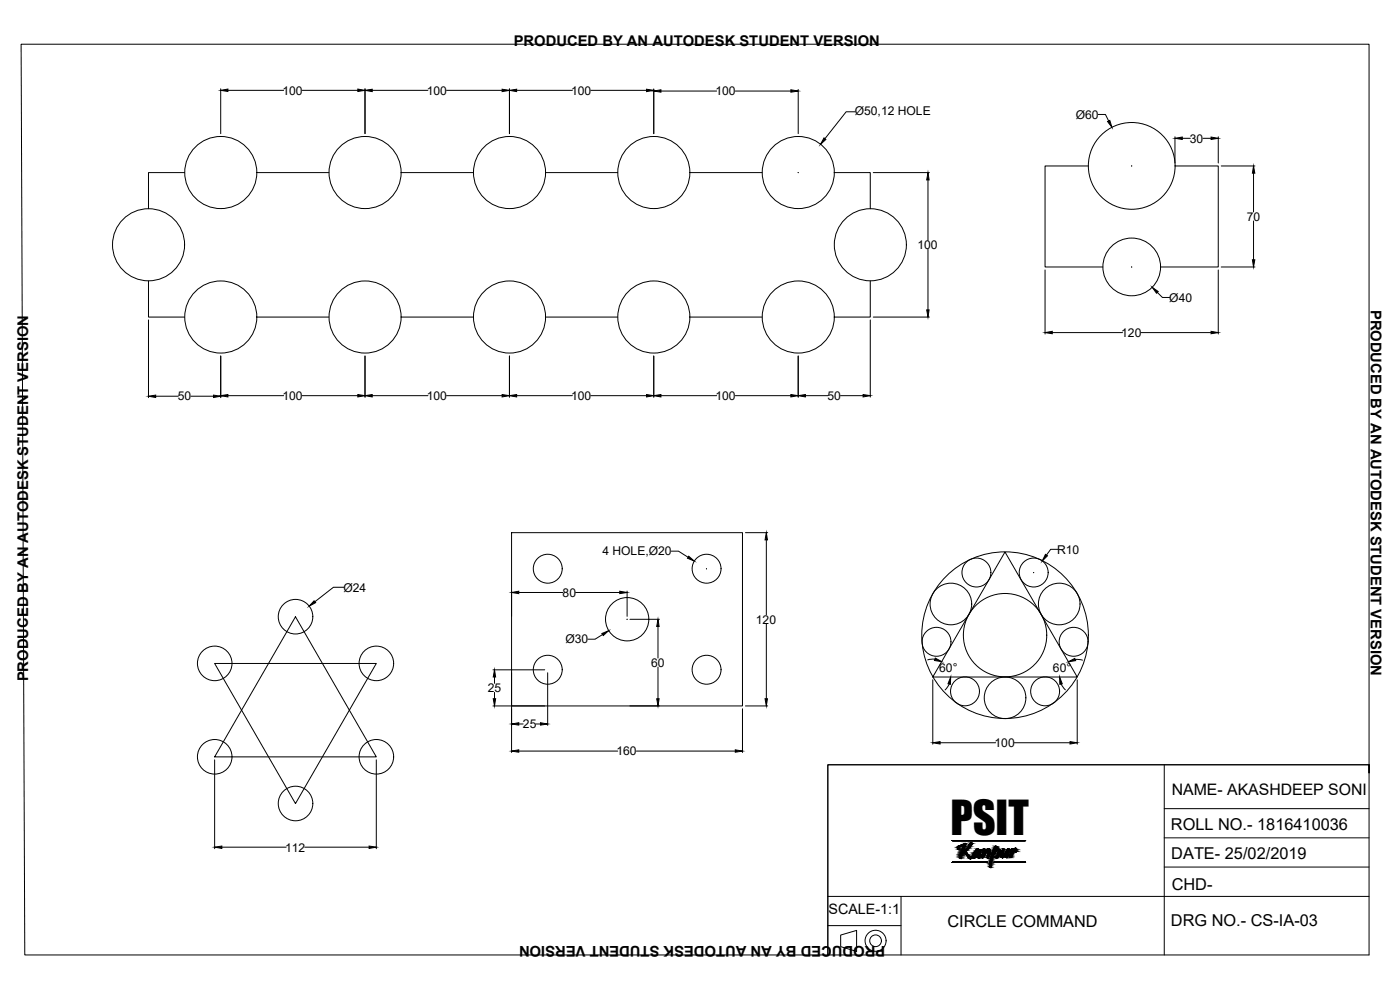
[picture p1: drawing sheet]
<svg xmlns="http://www.w3.org/2000/svg" width="420mm" height="297mm" viewBox="0 0 420 297" stroke-linecap="round" stroke-linejoin="round" font-family="sans-serif">
<defs><g id="words">
<text font-size="13.3" x="285.2" y="250.5">PSIT</text>
<g font-size="4.9">
<text x="351.4" y="248.9">ROLL NO.- 1816410036</text>
<text x="351.5" y="257.7">DATE- 25/02/2019</text>
<text x="351.6" y="267">CHD-</text>
<text x="284.3" y="278.3">CIRCLE COMMAND</text>
<text x="351.4" y="277.8">DRG NO.- CS-IA-03</text>
</g>
<text font-size="4.7" x="351.6" y="238.6">NAME- AKASHDEEP SONI</text>
<g font-size="4.4">
<text x="154.2" y="13.7">PRODUCED BY AN AUTODESK STUDENT VERSION</text>
<text x="411.4" y="92.9" transform="rotate(90 411.4 92.9)">PRODUCED BY AN AUTODESK STUDENT VERSION</text>
<text x="8.4" y="204.4" transform="rotate(-90 8.4 204.4)">PRODUCED BY AN AUTODESK STUDENT VERSION</text>
<text x="265.7" y="283.7" transform="rotate(-180 265.7 283.7)">PRODUCED BY AN AUTODESK STUDENT VERSION</text>
</g>
<text font-size="4.3" x="248.7" y="274.2">SCALE-1:1</text>
<g font-size="3.6">
<text x="84.7" y="28.4">100</text>
<text x="128.1" y="28.4">100</text>
<text x="171.4" y="28.4">100</text>
<text x="214.7" y="28.6">100</text>
<text x="256.5" y="34.6">Ø50,12 HOLE</text>
<text x="322.9" y="35.6">Ø60</text>
<text x="357.1" y="42.8">30</text>
<text x="374.2" y="66.2">70</text>
<text x="275.4" y="74.7">100</text>
<text x="350.9" y="90.5">Ø40</text>
<text x="336.5" y="101.1">120</text>
<text x="84.7" y="120">100</text>
<text x="128.1" y="120">100</text>
<text x="171.4" y="120">100</text>
<text x="214.7" y="120">100</text>
<text x="248.4" y="120">50</text>
<text x="53.4" y="120.2">50</text>
<text x="180.8" y="166.4">4 HOLE,Ø20</text>
<text x="317.3" y="166.1">R10</text>
<text x="103.1" y="177.5">Ø24</text>
<text x="168.9" y="179">80</text>
<text x="226.9" y="187.1">120</text>
<text x="169.7" y="193.1">Ø30</text>
<text x="195.4" y="200.1">60</text>
<text x="281.9" y="201.7">60°</text>
<text x="316" y="201.8">60°</text>
<text x="146.4" y="207.7">25</text>
<text x="157" y="218.5">25</text>
<text x="185" y="226.6">160</text>
<text x="298.5" y="224.1">100</text>
<text x="85.5" y="255.5">112</text>
</g>
</g></defs>
<!-- layer: 0 -->
<g fill="none" stroke="#000" stroke-width=".3">
<path d="M6.3 13.3h404.6v218.6v-2.4h-162.5v57h-241zM66.2 26.6v13.5M68.4 27.1h16.7M90.7 27.1h16.7M109.5 26.6v13.5M111.7 27.1h16.7M134 27.1h16.7M152.9 26.7v13.4M155.1 27.1h16.7M177.3 27.1h16.7M196.2 26.7v13.4M198.4 27.3h16.7"/>
<path d="M220.7 27.3h16.6M239.6 26.9v13.2M256.6 33.5h-2.7l-6.3 8.1M329.6 34.3h2.2l.9 2M55.4 51.8h-10.8v10.8M77.1 51.8h21.6M120.4 51.8h21.7M163.7 51.8h21.7M207 51.8h21.7M239.5 51.8h.1M250.3 51.8h10.9v10.8M262.1 51.8h16.8"/>
<path d="M278.5 54v18.1M326.6 49.8h-13v30.3h17.4M339.6 49.8h.1M352.6 49.8h13v30.3h-17.3M352.6 41v7.9M354.8 41.5h2.4M361 41.5h2.5M365.6 41v7.9M366.5 49.8h10.1M376.2 52v11.6M278.5 74.8v18.2M376.2 66.3v11.6"/>
<path d="M44.6 84.3v10.8h10.8M44.6 96v23.3M77.1 95.1h21.6M120.4 95.1h21.7M163.7 95.1h21.7M207 95.1h21.7M261.2 84.3v10.8h-10.9M261.2 96v23.1M262.1 95.1h16.8M313.6 81v19.2M315.8 99.8h21.1M339.6 80.1h.1"/>
<path d="M342.4 99.8h21.1M347.3 87.7l1.6 1.6h2.1M365.6 81v19.2M366.5 80.1h10.1M46.7 118.9h6.8M57.3 118.9h6.8M66.2 106.8v12.5M68.4 118.7h16.7M90.7 118.7h16.7M109.5 106.8v12.3M111.7 118.7h16.7M134 118.7h16.7"/>
<path d="M152.9 106.8v12.3M155.1 118.7h16.7M177.3 118.7h16.7M196.2 106.8v12.3M198.4 118.7h16.7M220.7 118.7h16.6M239.6 106.8v12.3M241.7 118.7h6.8M252.3 118.7h6.7M153.5 159.8h69.3v52h-69.3zM223.7 159.8h6.7M103.2 176.2h-3.1l-5.6 4.4"/>
<path d="M153.5 177.3v7.6M155.7 177.8h13.2M172.7 177.8h13.3M188.2 177.3v7.6M201.5 165.4h2.1l2.9 1.8M212 170.6v.1M230 162v22.5M301.6 165.6l21.7 37.5h-43.4zM310.2 171.8h.1M317.5 164.8h-2.2l-1.2 1.8M64.4 199.1h48.5l-24.2 42zM88.6 185.1h.1"/>
<path d="M88.7 185.1l24.2 42h-48.5zM180.8 190.4l-2.2 1.4h-2.2M188.2 185.8h.1M189 185.8h8.9M197.5 188v9.5M230 187.2v22.4M280.6 197.8l-2.2 .2M322.7 197.9l2.2 .2M147.9 211.8h15.6M147.9 201h15.6M148.4 203.1v1.9M148.4 207.7v1.9"/>
<path d="M153.5 201.9v23.9M155.7 217.2h1.3M160.9 217.2h1.3M164.4 201.9v15.7M189 211.8h8.9M197.5 200.2v9.4M222.8 212.7v13.1M223.7 211.8h6.7M279.9 204v19.3M284.9 205.2l-1.3 1.8M318.5 205.2l1.2 1.8M323.3 204v19.3"/>
<path d="M64.4 228v26.6M112.9 228v26.6M155.7 225.4h29.7M191 225.4h29.7M248.4 229.5h162.5v57h-162.5zM282.1 222.9h16.7M304.4 222.9h16.7M349.4 229.5v57M66.6 254.2h19.3M91.5 254.2h19.3M285.8 252.2h22zM285.8 258.7h10.5"/>
<path d="M290.8 253.5a.67 .67 0 0 1 1-.4l-1.3 1.6a.63 .63 0 0 0-.6 .5 .63 .63 0 0 0 .2 .6l.9 1.2 .8 .2a.72 .72 0 0 1-.7 .5 .72 .72 0 0 1-.7-.7l-.9-1.2a.38 .38 0 0 1-.4-.5 .38 .38 0 0 1 .6-.2l.7-.7a.67 .67 0 0 0 .4-.9zM291.5 257.2l.3-.2v.2M293.1 254.8a.36 .36 0 0 1 .5-.1 .36 .36 0 0 1 .2 .4l-.2-.1a3.1 3.1 0 0 0-1.3 2.2l1.1-1 .7-1.3a.69 .69 0 0 1 0 1.1l-.1 .6 .4-.2-.5 1.1a.69 .69 0 0 1-.2-1.1l.2-.6-1.1 1.4a.5 .5 0 0 1-.8 .2 .5 .5 0 0 1 0-.8zM295.2 254.7a.5 .5 0 0 1 .5 .3 .5 .5 0 0 1-.1 .6l-.3 .7 .7-1a.66 .66 0 0 1 .4-.5 .66 .66 0 0 1 .7 .1l-.2 1.6 .3-.4 .1 .1-.8 1.3-.3-.2 .4-1.2a.79 .79 0 0 0-.1-1.1l-1 1.5a.64 .64 0 0 1-.8 .8l.6-2.4-.5 .3zM297.2 258.7h.3M298.3 258.7h9.5M298.6 254l.8 .2a2.16 2.16 0 0 0-1.2 1.9l.5-.8a.71 .71 0 0 1 1-.6 .71 .71 0 0 1 .3 1.1l-.2 .7a.75 .75 0 0 1-.4 .8 .75 .75 0 0 1-.8-.1l-.1-.1a1.59 1.59 0 0 0 1-2.2l-.7 .7-.8 1.5-.6 3.3-.4-.3 .2-1.8 .8-2.8zM300.9 254.8l.2-.1a.51 .51 0 0 1 0 .9l-.3 1.5 1.7-2.4 .4 .1-.7 2 .3-.5v.3a.44 .44 0 0 1-.1 .5 .44 .44 0 0 1-.5 .1l.3-1.5-.8 1.2a.48 .48 0 0 1-.7 .4 .48 .48 0 0 1-.2-.7l.3-1.2-.2 .1zM303.6 254.7l.2-.1 .3 .2-.5 1.6 .6-1.2a.55 .55 0 0 1 .3-.6 .55 .55 0 0 1 .6 .1l-.1 .9-.3-.1v-.7l-1.3 2.5-.3-.2 .5-2-.4 .3zM349.4 251.4h61.5M349.4 242.6h61.5M248.4 269h162.5"/>
<path d="M248.4 277.7h22M270.4 269v17.5M349.4 260.2h61.5M252.3 280.6l4.8-1.4v6.3l-4.8-1.5z"/>
<circle cx="66.3" cy="51.8" r="10.8"/>
<circle cx="109.6" cy="51.8" r="10.8"/>
<circle cx="152.9" cy="51.8" r="10.8"/>
<circle cx="196.2" cy="51.8" r="10.8"/>
<circle cx="239.6" cy="51.8" r="10.8"/>
<circle cx="339.6" cy="49.8" r="13"/>
<circle cx="44.6" cy="73.4" r="10.8"/>
<circle cx="261.2" cy="73.4" r="10.8"/>
<circle cx="66.3" cy="95.1" r="10.8"/>
<circle cx="109.6" cy="95.1" r="10.8"/>
<circle cx="152.9" cy="95.1" r="10.8"/>
<circle cx="196.2" cy="95.1" r="10.8"/>
<circle cx="239.6" cy="95.1" r="10.8"/>
<circle cx="339.6" cy="80.1" r="8.7"/>
<circle cx="164.4" cy="170.6" r="4.3"/>
<circle cx="212.1" cy="170.6" r="4.3"/>
<circle cx="293" cy="171.8" r="4.3"/>
<circle cx="310.2" cy="171.8" r="4.3"/>
<circle cx="64.4" cy="199" r="5.2"/>
<circle cx="88.7" cy="185" r="5.2"/>
<circle cx="113" cy="199" r="5.2"/>
<circle cx="188.2" cy="185.8" r="6.5"/>
<circle cx="281.1" cy="192.6" r="4.3"/>
<circle cx="285.4" cy="181.2" r="6.2"/>
<circle cx="301.6" cy="190.6" r="25"/>
<circle cx="301.6" cy="190.6" r="12.5"/>
<circle cx="317.9" cy="181.2" r="6.2"/>
<circle cx="322.2" cy="192.6" r="4.3"/>
<circle cx="164.4" cy="200.9" r="4.3"/>
<circle cx="212.1" cy="200.9" r="4.3"/>
<circle cx="289.6" cy="207.4" r="4.3"/>
<circle cx="301.6" cy="209.4" r="6.2"/>
<circle cx="313.7" cy="207.4" r="4.3"/>
<circle cx="64.4" cy="227.1" r="5.2"/>
<circle cx="113" cy="227.1" r="5.2"/>
<circle cx="88.7" cy="241.1" r="5.2"/>
<circle cx="262.8" cy="282.3" r="3.2"/>
<circle cx="262.8" cy="282.3" r="1.76"/>
</g>
<g fill="#000" stroke="#000" stroke-width=".3">
<path d="M66.2 27.1l2.2-.4v.7zM107.4 26.7l2.1 .4-2.1 .3zM109.5 27.1l2.2-.3v.7zM150.7 26.8l2.2 .3-2.2 .4zM152.9 27.1l2.2-.3v.7zM194 26.8l2.2 .3-2.2 .4zM196.2 27.3l2.2-.4v.8zM237.3 26.9l2.3 .4-2.3 .4zM332.4 36.5l.7-.4 .6 2.1zM247.3 41.4l.5 .4-1.6 1.5zM278.5 51.8l.3 2.2h-.7zM352.6 41.5l2.2-.4v.7z"/>
<path d="M363.5 41.1l2.1 .4-2.1 .3zM376.2 49.8l.4 2.2h-.7zM375.9 77.9h.7l-.4 2.2zM278.1 93h.7l-.3 2.1zM313.6 99.8l2.2-.4v.7zM345.8 86.2l1.8 1.3-.5 .5zM363.5 99.4l2.1 .4-2.1 .3zM44.6 118.9l2.1-.4v.8zM64.1 118.5l2.1 .4-2.1 .4zM66.2 118.7l2.2-.3v.7zM107.4 118.4l2.1 .3-2.1 .4zM109.5 118.7l2.2-.3v.7z"/>
<path d="M150.7 118.4l2.2 .3-2.2 .4zM152.9 118.7l2.2-.3v.7zM194 118.4l2.2 .3-2.2 .4zM196.2 118.7l2.2-.3v.7zM237.3 118.4l2.3 .3-2.3 .4zM239.6 118.7l2.1-.3v.7zM259 118.4l2.2 .3-2.2 .4zM153.5 177.8l2.2-.4v.7zM186 177.4l2.2 .4-2.2 .3zM206.7 166.9l1.7 1.4-2.1-.8zM230 159.8l.3 2.2h-.7zM313.8 166.3l.6 .5-1.6 1.5z"/>
<path d="M94.3 180.3l.4 .5-1.9 1.1zM180.6 190.1l2.1-.9-1.7 1.5zM197.5 185.8l.3 2.2h-.7zM280.7 197.5l1.9 1-2.2-.3zM320.6 198.6l2-1.1 .2 .7zM148.4 201l.3 2.1h-.7zM148 209.6h.7l-.3 2.2zM153.5 217.2l2.2-.4v.8zM162.2 216.8l2.2 .4-2.2 .4zM197.1 209.6h.7l-.3 2.2zM229.6 209.6h.7l-.3 2.2zM285.3 203.1l-.1 2.2-.7-.1z"/>
<path d="M318 203.1l.8 2.1-.7 .1zM153.5 225.4l2.2-.4v.7zM220.7 225l2.1 .4-2.1 .3zM279.9 222.9l2.2-.4v.7zM321.1 222.5l2.2 .4-2.2 .3zM64.4 254.2l2.2-.4v.8zM110.8 253.8l2.1 .4-2.1 .4zM289.1 255.7h.3zM289.3 255.2h.2zM290.9 253.4h.8zM292.1 257.5h.3zM292.1 257.5l.2 .1z"/>
<path d="M293.3 254.7h.2zM293.7 257.4l.2 .1zM293.7 257.4h.2zM294.2 256.4h.2zM294.8 257.4h.2zM294.9 255.1h.1zM295 255h.1zM295 254.9h.3zM295.2 254.7h.2zM296.3 257.4h.3zM296.3 257.4l.2 .1zM296.6 254.7h.2z"/>
<path d="M299 257.4h.2zM299.2 254.2h.2zM302 257.3l.2 .1zM302.5 254.7h.2zM303.2 255.4h.1zM303.3 257.3h.2zM304.8 255.6h.2z"/>
<path d="M287.4 254.4h.4zM287.4 254.4h.4zM287.4 254.4h.4zM287.4 254.4h.4z"/>
<path d="M287.4 254.4l.4 .1zM287.4 254.4l.4 .1z"/>
<path d="M287.5 254.5l.3 .1zM287.5 254.5l.3 .1zM287.5 254.6h.3zM287.5 254.6h.3z"/>
<path d="M287.5 254.6l.3 .2zM287.5 254.6l.3 .2z"/>
<path d="M287.6 254.8h.3zM287.6 254.8h.3z"/>
<path d="M287.6 254.8l.3 .1zM287.6 254.8l.3 .1z"/>
<path d="M287.6 254.9h.3zM287.6 254.9h.2z"/>
<path d="M287.4 254.3h.5zM287.4 254.3l.4 .1z"/>
<path d="M287.4 254.2h.6zM287.4 254.2l.5 .1zM287.4 254.3h.5zM287.4 254.3h.5z"/>
<path d="M287.4 254.1h.7zM287.4 254.1h.7z"/>
<path d="M287.4 254.1h.7zM287.4 254.1l.6 .1z"/>
<path d="M288.1 256.8h.5zM288.1 256.8h.5z"/>
<path d="M287.5 254h.8zM287.5 254l.6 .1z"/>
<path d="M288.3 257.6h.2zM288.3 257.6h.2z"/>
<path d="M287.5 254h.9zM287.5 254h.8z"/>
<path d="M287.6 253.9h.8zM287.5 254h.9z"/>
<path d="M288.3 257.6l.1 .1zM288.3 257.6h.2z"/>
<path d="M288.1 257.1l.4 .2zM288.1 257.1l.4 .2z"/>
<path d="M288.1 257.3h.4zM288 257.3h.5z"/>
<path d="M288 257.3l.5 .1zM288 257.3l.5 .1z"/>
<path d="M288.1 257.4h.4zM288.1 257.4h.4z"/>
<path d="M288.1 257.4l.4 .1zM288.1 257.4l.4 .1z"/>
<path d="M288.1 257.5h.4zM288.1 257.5h.4z"/>
<path d="M288.2 257.5l.3 .1zM288.2 257.5l.3 .1z"/>
<path d="M288.1 257l.4 .1zM288.1 257l.4 .1z"/>
<path d="M288.1 257.1h.4zM288.1 257.1h.4z"/>
<path d="M288.2 256.7l.4 .1zM288.2 256.7l.4 .1z"/>
<path d="M288.1 256.8l.4 .2 .1-.2zM288.1 256.8l.4 .2h-.4z"/>
<path d="M287.7 253.9h.9zM287.6 253.9h.8z"/>
<path d="M288.2 256.6h.4zM288.2 256.6h.4z"/>
<path d="M288.2 256.6h.4zM288.2 256.6l.4 .1z"/>
<path d="M288.3 256.4l.4 .1zM288.3 256.4l.4 .1z"/>
<path d="M288.3 256.5h.4zM288.3 256.5l.3 .1z"/>
<path d="M287.8 253.8h.9zM287.7 253.9h.9zM287.7 253.9h.9zM287.7 253.9h.9z"/>
<path d="M288.3 256.3h.4zM288.3 256.3l.4 .1z"/>
<path d="M287.8 253.8h.9zM287.8 253.8h.9z"/>
<path d="M288.4 256.1l.3 .1zM288.4 256.1l.3 .1z"/>
<path d="M288.4 256.2h.3zM288.4 256.2l.3 .1z"/>
<path d="M287.9 253.8h.9zM287.8 253.8h.9z"/>
<path d="M288.4 255.9l.4 .1zM288.4 255.9l.4 .1z"/>
<path d="M288.4 256h.4zM288.4 256l.3 .1z"/>
<path d="M288.4 255.8h.4zM288.4 255.8l.4 .1z"/>
<path d="M287.9 253.8h1zM287.9 253.8h.9z"/>
<path d="M288.5 255.7h.4zM288.5 255.7h.4z"/>
<path d="M288.5 255.7h.4zM288.5 255.7l.3 .1z"/>
<path d="M288.5 255.6h.4zM288.5 255.6l.4 .1z"/>
<path d="M288.6 255.4l.4 .1zM288.6 255.4l.4 .1z"/>
<path d="M288.6 255.5h.4zM288.6 255.5l.3 .1z"/>
<path d="M288.1 253.8h.9zM287.9 253.8h1z"/>
<path d="M288.7 255.3h.3zM288.7 255.3l.3 .1z"/>
<path d="M288.1 253.7h.9zM288.1 253.7l.9 .1z"/>
<path d="M288.7 255.1h.3zM288.7 255.1h.4z"/>
<path d="M288.7 255.1l.3 .1zM288.7 255.1l.3 .1z"/>
<path d="M288.7 255.2h.3zM288.7 255.2l.3 .1z"/>
<path d="M288.7 255.1h.4zM288.7 255.1h.4z"/>
<path d="M288.7 254.9h.4zM288.7 254.9l.4 .2z"/>
<path d="M289.1 255.7h.3zM289.1 255.7h.3z"/>
<path d="M288.8 254.8l.4 .1zM288.8 254.8l.4 .1z"/>
<path d="M288.8 254.9h.4zM288.8 254.9h.3z"/>
<path d="M288.2 253.7h1zM288.1 253.7h.9z"/>
<path d="M289.2 253.7h.5zM289.2 253.7h.5z"/>
<path d="M288.2 253.7h1zM288.2 253.7h1z"/>
<path d="M288.9 254.6h.3zM288.9 254.6h.3z"/>
<path d="M288.9 254.6h.3zM288.9 254.6l.3 .2z"/>
<path d="M289 254.5h.3zM289 254.5l.2 .1z"/>
<path d="M289.3 255.2h.7zM289.3 255.2h.7z"/>
<path d="M289 254.4h.3zM289 254.4l.3 .1z"/>
<path d="M289 254.3h.4zM289 254.3h.4z"/>
<path d="M289 254.3h.4zM289 254.3l.3 .1z"/>
<path d="M289.4 255.7h.6zM289.4 255.7h.6z"/>
<path d="M289.4 255.7h.6zM289.4 255.7h.6z"/>
<path d="M289.1 254.1h.4zM289.1 254.1h.4z"/>
<path d="M289.1 254.1h.4zM289.1 254.1l.3 .2z"/>
<path d="M289.2 253.9l.3 .1zM289.2 253.9l.3 .1z"/>
<path d="M289.1 254h.4zM289.1 254l.4 .1z"/>
<path d="M289.2 253.8h.4zM289.2 253.8l.3 .1z"/>
<path d="M289.2 253.7h.4zM289.2 253.7l.4 .1z"/>
<path d="M289.6 253l.2 .1zM289.6 253l.2 .1z"/>
<path d="M288.4 253.6h1.3zM288.4 253.6h1.3z"/>
<path d="M288.4 253.6l1.3 .1zM288.2 253.7h1.5z"/>
<path d="M289.2 253.7h.5zM289.2 253.7h.4z"/>
<path d="M288.7 253.5h1zM288.4 253.6h1.3z"/>
<path d="M288.8 253.5h1zM288.7 253.5h1z"/>
<path d="M289.1 255.4l.7 .1zM289.1 255.4l.7 .1z"/>
<path d="M289.6 253.1h.2zM289.5 253.1h.3z"/>
<path d="M289.5 253.1l.3 .1zM289.5 253.1l.3 .1z"/>
<path d="M289.1 253.3l.7 .1zM288.9 253.4h.9z"/>
<path d="M288.9 253.4h.9zM288.8 253.5h1z"/>
<path d="M289.1 255.3h.7zM289.1 255.3h.7z"/>
<path d="M289.1 255.3h.7zM289.1 255.3l.7 .1z"/>
<path d="M289.5 253.2h.4zM289.5 253.2h.4z"/>
<path d="M289.3 253.3h.5zM289.2 253.3h.6z"/>
<path d="M289.2 253.3h.6zM289.1 253.3h.7z"/>
<path d="M289.1 255.5h.8zM289.1 255.5h.8z"/>
<path d="M289.5 253.2h.4zM289.3 253.3h.5z"/>
<path d="M289.2 255.3h.7zM289.1 255.3h.8z"/>
<path d="M289.1 255.3h.8zM289.1 255.3h.7z"/>
<path d="M289.1 255.5l.8 .1zM289.1 255.5l.8 .1z"/>
<path d="M289.1 255.6l.9 .1zM289.1 255.6l.9 .1z"/>
<path d="M289.3 255.2h.7zM289.2 255.3h.7z"/>
<path d="M289.1 255.7h.9zM289.1 255.7h.9z"/>
<path d="M289.1 255.7h.9zM289.1 255.7h.9z"/>
<path d="M289.6 255.2h.4zM289.6 255.2h.4z"/>
<path d="M289.4 255.7l.7 .1zM289.4 255.7l.7 .1z"/>
<path d="M289.5 255.8h.6zM289.5 255.8h.6z"/>
<path d="M290.1 254.7h.4zM290.1 254.7h.4z"/>
<path d="M289.7 255.1h.4zM289.6 255.2h.4z"/>
<path d="M289.5 255.8l.6 .1zM289.5 255.8l.6 .1z"/>
<path d="M289.8 255h.3zM289.8 255l.3 .1z"/>
<path d="M289.5 255.9l.7 .1zM289.5 255.9l.7 .1z"/>
<path d="M289.8 255h.4zM289.8 255h.3z"/>
<path d="M289.6 256h.6zM289.6 256h.6z"/>
<path d="M289.7 256l.6 .1zM289.7 256l.6 .1z"/>
<path d="M289.9 254.9h.4zM289.9 254.9h.4z"/>
<path d="M289.9 254.9h.4zM289.8 255h.4z"/>
<path d="M289.8 256.1l.6 .1zM289.8 256.1l.6 .1z"/>
<path d="M289.8 256.2h.6zM289.8 256.2h.6z"/>
<path d="M289.8 256.2l.7 .2zM289.8 256.2l.7 .2z"/>
<path d="M290.1 254.7h.4zM289.9 254.9h.4z"/>
<path d="M290 256.4h.5zM290 256.4h.5z"/>
<path d="M290 256.4l.6 .2zM290 256.4l.6 .2z"/>
<path d="M290.2 254.6h.4zM290.2 254.6l.3 .1h-.4z"/>
<path d="M290.3 254.5h.3zM290.3 254.5l.3 .1z"/>
<path d="M290.1 256.6h.6zM290.1 256.6h.6z"/>
<path d="M290.1 256.6l.6 .1zM290.1 256.6l.6 .1z"/>
<path d="M290.4 254.4l.3 .1zM290.4 254.4l.3 .1z"/>
<path d="M290.4 254.5h.3zM290.3 254.5h.3z"/>
<path d="M290.2 256.7h.6zM290.2 256.7h.6z"/>
<path d="M290.2 256.7l.7 .2zM290.2 256.7l.7 .2zM290.3 256.9h.6zM290.3 256.9h.6z"/>
<path d="M290.4 254.4h.4zM290.4 254.4h.3z"/>
<path d="M290.5 254.3h.4zM290.5 254.3l.3 .1z"/>
<path d="M290.3 256.9l.7 .1zM290.3 256.9l.7 .1z"/>
<path d="M290.6 254.2h.4zM290.6 254.2l.3 .1h-.4z"/>
<path d="M290.6 254.1h.4zM290.6 254.1l.4 .1z"/>
<path d="M290.4 257h.7zM290.4 257h.7z"/>
<path d="M290.4 257l.8 .1zM290.4 257l.8 .1z"/>
<path d="M290.8 254h.4zM290.8 254l.2 .1h-.4z"/>
<path d="M290.5 257.1h.7zM290.5 257.1h.7z"/>
<path d="M290.5 257.1h.9zM290.5 257.1h.9z"/>
<path d="M290.9 253.8l.4 .1zM290.9 253.8l.4 .1z"/>
<path d="M290.9 253.9h.4zM290.9 253.9l.3 .1h-.4zM290.8 254h.4zM290.8 254h.4z"/>
<path d="M290.9 253.8h.5zM290.9 253.8h.4z"/>
<path d="M290.6 257.1l.9 .1zM290.6 257.1l.9 .1zM290.6 257.2h.9zM290.6 257.2h.9z"/>
<path d="M291 253.7h.4zM291 253.7l.4 .1z"/>
<path d="M291.1 257.6l.3 .1zM291.1 257.6l.3 .1z"/>
<path d="M291.1 257.7h.3zM291.1 257.7h.3zM291.1 257.7h.3z"/>
<path d="M291 253.7h.5zM291 253.7h.4z"/>
<path d="M291 257.6h.5zM291 257.6h.4z"/>
<path d="M290.9 257.5h.6zM290.9 257.5l.6 .1z"/>
<path d="M291.5 252.9h.2zM291.5 252.9h.2z"/>
<path d="M290.9 253.6h.6zM290.9 253.6l.6 .1z"/>
<path d="M290.8 253.5h.8zM290.8 253.5l.7 .1z"/>
<path d="M290.8 253.5h.8zM290.8 253.5h.8z"/>
<path d="M290.8 257.4h.8zM290.8 257.4h.8z"/>
<path d="M290.8 257.4h.8zM290.8 257.4l.7 .1z"/>
<path d="M291.4 252.9l.3 .1zM291.3 253h.4z"/>
<path d="M290.9 253.4h.8zM290.8 253.5h.8zM290.8 253.5h.8zM290.8 253.5h.8z"/>
<path d="M290.7 257.3h1zM290.7 257.3l.9 .1z"/>
<path d="M291.3 253h.5zM291.3 253h.5z"/>
<path d="M290.7 257.3h1zM290.7 257.3h1z"/>
<path d="M291.3 253l.5 .1zM291.2 253.1h.6zM291.2 253.1h.6zM291.2 253.1h.6z"/>
<path d="M291 253.3h.8zM291 253.3h.8z"/>
<path d="M291 253.3h.8zM291 253.3l.7 .1zM290.9 253.4h.8z"/>
<path d="M291.2 253.1h.6zM291.2 253.1l.6 .2h-.8z"/>
<path d="M290.6 257.2h1.2zM290.6 257.2h1.2z"/>
<path d="M290.6 257.2h1.2zM290.6 257.2l1.1 .1z"/>
<path d="M291.9 257.1h.4zM291.9 257.1h.4z"/>
<path d="M291.9 256.9l.4 .1zM291.9 256.9l.4 .1z"/>
<path d="M291.9 257l.4 .1zM291.9 257l.4 .1z"/>
<path d="M291.9 257.1h.4zM291.9 257.1h.4z"/>
<path d="M291.9 257.1l.4 .1zM291.9 257.1l.4 .1z"/>
<path d="M291.9 257.2h.4zM291.9 257.2h.4z"/>
<path d="M292 256.8h.3zM292 256.8l.3 .1z"/>
<path d="M292 256.8h.3zM292 256.8h.3z"/>
<path d="M292 256.6h.4zM292 256.6h.4z"/>
<path d="M292 256.6h.4zM292 256.6l.3 .2z"/>
<path d="M292.1 256.5h.3zM292.1 256.5l.3 .1h-.4z"/>
<path d="M292.1 256.4h.4zM292.1 256.4l.3 .1z"/>
<path d="M292.5 257.2h.3zM292.5 257.2h.3z"/>
<path d="M292.1 257.4l.4 .1zM292.1 257.4l.4 .1z"/>
<path d="M292.1 257.5h.4zM292.1 257.5h.3z"/>
<path d="M292.1 256.3h.4zM292.1 256.3l.4 .1z"/>
<path d="M292.2 256.3h.4zM292.2 256.3h.3z"/>
<path d="M292 257.4h.6zM292 257.4h.5z"/>
<path d="M292 257.4h.6zM292 257.4h.6z"/>
<path d="M292.6 255.5h.5zM292.6 255.5h.5z"/>
<path d="M292.2 256.1h.4zM292.2 256.1l.4 .2z"/>
<path d="M292 257.3h.6zM292 257.3l.6 .1z"/>
<path d="M292.3 256h.4zM292.3 256l.3 .1z"/>
<path d="M292.3 256h.4zM292.3 256h.4z"/>
<path d="M291.9 257.2h.8zM291.9 257.2l.7 .1z"/>
<path d="M292.3 255.9h.5zM292.3 255.9l.4 .1z"/>
<path d="M292.5 257.2h.3zM292.3 257.2h.4z"/>
<path d="M292.4 255.8h.4zM292.4 255.8l.4 .1z"/>
<path d="M292.4 255.8h.4zM292.4 255.8h.4z"/>
<path d="M292.6 257.1h.2zM292.6 257.1l.2 .1z"/>
<path d="M292.9 255h.7zM292.9 255h.7z"/>
<path d="M292.5 255.6h.4zM292.5 255.6h.5z"/>
<path d="M292.5 255.6l.3 .2 .1-.2zM292.5 255.6l.3 .2h-.4z"/>
<path d="M292.6 257h.3zM292.6 257l.2 .1z"/>
<path d="M292.7 257h.3zM292.7 257h.2z"/>
<path d="M292.6 255.5l.4 .1 .1-.1zM292.6 255.5l.4 .1h-.5z"/>
<path d="M292.8 256.9h.3zM292.8 256.9l.2 .1h-.3z"/>
<path d="M292.8 256.8h.3zM292.8 256.8l.3 .1z"/>
<path d="M293.1 254.8h.6zM293.1 254.8h.6z"/>
<path d="M292.7 255.3h.5zM292.7 255.3l.4 .2h-.5z"/>
<path d="M292.9 256.7h.3zM292.8 256.8h.3z"/>
<path d="M292.7 255.3h.5zM292.7 255.3h.5z"/>
<path d="M292.9 256.7h.3zM292.9 256.7h.3z"/>
<path d="M292.8 255.2h.5zM292.8 255.2l.4 .1z"/>
<path d="M293.1 256.6h.2zM293.1 256.6l.1 .1h-.3z"/>
<path d="M292.8 255.2h.6zM292.8 255.2h.5z"/>
<path d="M293.1 256.5h.3zM293.1 256.5l.2 .1z"/>
<path d="M292.9 255.1h.5zM292.9 255.1l.5 .1z"/>
<path d="M293.2 256.3l.2 .1zM293.2 256.3l.2 .1z"/>
<path d="M293.2 256.4h.2zM293.2 256.4l.2 .1h-.3z"/>
<path d="M293.3 254.7h.2zM293.3 254.7h.2z"/>
<path d="M293.3 254.7l.4 .1zM293.1 254.8h.6z"/>
<path d="M293.3 256.2h.2zM293.3 256.2h.3z"/>
<path d="M293.3 256.2h.2zM293.3 256.2l.1 .1h-.2z"/>
<path d="M293.5 257.3h.4zM293.5 257.3h.4z"/>
<path d="M293.6 255h.3zM293.6 255h.3z"/>
<path d="M292.9 255h.7zM292.9 255l.5 .1z"/>
<path d="M293.6 255.8h.3zM293.6 255.8h.3z"/>
<path d="M293.6 255.8h.3zM293.6 255.8h.3z"/>
<path d="M293.4 256.2h.2zM293.4 256.2h.2z"/>
<path d="M293.4 256h.3zM293.4 256l.2 .2h-.2z"/>
<path d="M293.1 254.8l.6 .1zM293.1 254.8l.6 .1z"/>
<path d="M293.7 256.4h.3zM293.7 256.4h.3z"/>
<path d="M293.1 254.9l.8 .1zM293 255h.9z"/>
<path d="M293.5 256h.2zM293.5 256h.2z"/>
<path d="M293.5 255.9h.3zM293.5 255.9l.2 .1z"/>
<path d="M293.8 256h.3zM293.8 256h.3z"/>
<path d="M293 255h.9zM293 255h.9z"/>
<path d="M293.9 255.8h.3zM293.9 255.8h.3z"/>
<path d="M293.6 255.8h.3zM293.6 255.8l.2 .1h-.3z"/>
<path d="M293 255h.9zM292.9 255h1z"/>
<path d="M293.6 255h.3zM293.6 255l.3 .1z"/>
<path d="M293.7 257.4h.2zM293.7 257.4h.2z"/>
<path d="M293.5 257.3l.4 .1zM293.5 257.3l.4 .1z"/>
<path d="M293.6 257.4h.3zM293.6 257.4h.3z"/>
<path d="M294 255h.3zM294 255h.3z"/>
<path d="M293.7 256.5l.3 .1zM293.7 256.5l.3 .1z"/>
<path d="M293.7 256.6h.3zM293.7 256.6h.3z"/>
<path d="M293.5 257.1l.5 .1zM293.5 257.1l.5 .1z"/>
<path d="M293.5 257.2h.5zM293.5 257.2l.4 .1z"/>
<path d="M293.7 256.4h.3zM293.7 256.4l.3 .1z"/>
<path d="M293.7 256.2h.4zM293.7 256.2h.4z"/>
<path d="M293.7 256.2l.3 .2 .1-.2zM293.7 256.2l.3 .2h-.3z"/>
<path d="M293.6 257l.4 .1 .1-.1zM293.6 257l.4 .1h-.5z"/>
<path d="M293.8 256l.3 .2v-.2zM293.8 256l.3 .2h-.4z"/>
<path d="M293.6 256.8l.5 .2v-.2zM293.6 256.8l.5 .2h-.5zM293.6 257h.5zM293.6 257h.5z"/>
<path d="M293.8 255.8l.4 .1zM293.8 255.8l.4 .1z"/>
<path d="M293.8 255.9h.4zM293.8 255.9l.3 .1z"/>
<path d="M293.6 256.8h.6zM293.6 256.8h.5z"/>
<path d="M294 254.9l.3 .1zM294 254.9l.3 .1z"/>
<path d="M293.9 255.8h.3zM293.9 255.8h.3z"/>
<path d="M294 256.6h.2zM294 256.6h.2z"/>
<path d="M293.6 256.6h.6zM293.6 256.6l.6 .2z"/>
<path d="M293.7 255.6h.5zM293.7 255.6h.5z"/>
<path d="M293.7 255.6l.5 .2v-.2zM293.7 255.6l.5 .2h-.6z"/>
<path d="M293.8 255.5h.5zM293.8 255.5h.5z"/>
<path d="M293.8 255.5h.5zM293.8 255.5l.4 .1h-.5z"/>
<path d="M294.1 256.5l.1 .1zM294.1 256.5l.1 .1h-.2z"/>
<path d="M294 255l.4 .1zM294 255l.4 .1z"/>
<path d="M293.9 255.3l.4 .1zM293.9 255.3l.4 .1z"/>
<path d="M293.9 255.4h.4zM293.9 255.4l.4 .1z"/>
<path d="M294.2 256.4h.1zM294.2 256.4l.1 .1zM294.1 256.5h.2zM294.1 256.5h.2z"/>
<path d="M293.9 255.2h.5zM293.9 255.2l.4 .1z"/>
<path d="M293.9 255.1h.5zM293.9 255.1h.5z"/>
<path d="M293.9 255.1h.5zM293.9 255.1l.5 .1z"/>
<path d="M294.8 256.9h.5zM294.8 256.9h.5z"/>
<path d="M294.9 256.7h.5zM294.9 256.7h.5z"/>
<path d="M294.9 256.5h.6zM294.9 256.5h.6z"/>
<path d="M295 256.3h.3zM295 256.3h.3z"/>
<path d="M295 256.3h.6zM295 256.3h.6z"/>
<path d="M294.7 257.3l.3 .1zM294.7 257.3l.3 .1z"/>
<path d="M294.9 255h.2zM294.9 255l.1 .1z"/>
<path d="M294.7 257.3h.4zM294.7 257.3h.3z"/>
<path d="M294.7 257.2h.4zM294.7 257.2l.4 .1z"/>
<path d="M294.7 257.2h.5zM294.7 257.2h.4z"/>
<path d="M294.8 257l.4 .2v-.2zM294.8 257l.4 .2h-.5z"/>
<path d="M294.8 256.9l.4 .1 .1-.1zM294.8 256.9l.4 .1h-.4zM294.8 257h.4zM294.8 257h.4z"/>
<path d="M295 256.3h.3zM295 256.3h.3z"/>
<path d="M295.3 256.3h.3zM295.3 256.3h.3z"/>
<path d="M295.2 254.7h.2zM295.2 254.7h.2z"/>
<path d="M294.9 256.7l.4 .2 .1-.2zM294.9 256.7l.4 .2h-.5z"/>
<path d="M295.2 254.7h.2zM295.2 254.7h.2z"/>
<path d="M295.2 254.7h.2zM295.1 254.7h.3z"/>
<path d="M295.1 254.7l.5 .1zM295.1 254.7l.5 .1z"/>
<path d="M295.1 256l.3 .1zM295.1 256l.3 .1z"/>
<path d="M295.4 256.2h.3zM295.4 256.2h.3z"/>
<path d="M295 256.1l.3 .2 .1-.2zM295 256.1l.3 .2h-.3z"/>
<path d="M295.1 255.9h.4zM295.1 255.9l.3 .1z"/>
<path d="M294.9 256.5l.5 .2 .1-.2zM294.9 256.5l.5 .2h-.5z"/>
<path d="M295.1 255.8h.4zM295.1 255.8l.4 .1z"/>
<path d="M295.5 256h.3zM295.5 256h.3z"/>
<path d="M295.2 255.6l.4 .1zM295.2 255.6l.4 .1z"/>
<path d="M295.1 255.7h.5zM295.1 255.7l.4 .1z"/>
<path d="M295.2 255.4l.4 .1zM295.2 255.4l.4 .1z"/>
<path d="M295.2 255.5h.4zM295.2 255.5l.4 .1z"/>
<path d="M295 256.3h.6zM295 256.3h.6z"/>
<path d="M295 256.3l.5 .2 .1-.2zM295 256.3l.5 .2h-.6z"/>
<path d="M295.1 254.8l.5 .1zM295.1 254.8l.5 .1z"/>
<path d="M295 254.9h.6zM295 254.9h.6z"/>
<path d="M295.3 254.9h.4zM295.3 254.9h.4z"/>
<path d="M295.2 255.2l.4 .1zM295.2 255.2l.4 .1z"/>
<path d="M295.2 255.3h.4zM295.2 255.3l.4 .1z"/>
<path d="M295.3 254.9l.4 .1zM295.3 254.9l.4 .1z"/>
<path d="M295.3 255h.4zM295.3 255h.4z"/>
<path d="M295.3 255l.4 .1zM295.3 255l.4 .1z"/>
<path d="M295.3 255.1l.4 .1zM295.3 255.1l.4 .1z"/>
<path d="M295.3 255.2h.4zM295.3 255.2h.3z"/>
<path d="M295.4 256.2h.3zM295.4 256.2l.2 .1h-.3z"/>
<path d="M295.7 255.7h.3zM295.7 255.7h.3z"/>
<path d="M295.5 256l.2 .2 .1-.2zM295.5 256l.2 .2h-.3z"/>
<path d="M295.8 255.5h.3zM295.8 255.5h.3z"/>
<path d="M295.6 255.9h.3zM295.6 255.9l.2 .1h-.3z"/>
<path d="M295.6 255.8h.3zM295.6 255.8l.3 .1z"/>
<path d="M295.7 255.7h.3zM295.7 255.7l.2 .1h-.3z"/>
<path d="M295.8 255.5l.2 .2 .1-.2zM295.8 255.5l.2 .2h-.3z"/>
<path d="M295.9 255.4h.3zM295.9 255.4l.2 .1h-.3z"/>
<path d="M295.9 255.4h.3zM295.9 255.4h.3z"/>
<path d="M296 255.3h.3zM296 255.3l.2 .1z"/>
<path d="M296.1 255.2h.3zM296.1 255.2l.2 .1h-.3z"/>
<path d="M296.1 255.2h.3zM296.1 255.2h.3z"/>
<path d="M296.2 255h.3zM296.2 255l.2 .2h-.3z"/>
<path d="M296.5 256.4h.4zM296.5 256.4h.4z"/>
<path d="M296.5 256.5h.6zM296.5 256.5h.6z"/>
<path d="M296.3 255h.3zM296.3 255h.2z"/>
<path d="M296.2 257.4h.4zM296.2 257.4h.4z"/>
<path d="M296.7 254.9h.4zM296.7 254.9h.4z"/>
<path d="M296.3 254.9h.4zM296.3 254.9h.4z"/>
<path d="M296.3 254.9h.4zM296.3 254.9l.3 .1z"/>
<path d="M296.2 257.2l.5 .1zM296.2 257.2l.5 .1z"/>
<path d="M296.2 257.3h.5zM296.2 257.3h.5z"/>
<path d="M296.2 257.3h.5zM296.2 257.3l.4 .1z"/>
<path d="M296.7 255.3h.4zM296.7 255.3h.4z"/>
<path d="M296.3 257.1l.4 .1v-.1zM296.3 257.1l.4 .1h-.5z"/>
<path d="M296.3 257h.5zM296.3 257l.4 .1zM296.3 257.1h.4zM296.3 257.1h.4z"/>
<path d="M296.6 254.7h.3zM296.6 254.7h.3z"/>
<path d="M296.4 256.9h.4zM296.4 256.9l.4 .1z"/>
<path d="M296.6 254.7h.3zM296.5 254.7h.4z"/>
<path d="M296.4 256.8h.5zM296.4 256.8l.4 .1z"/>
<path d="M296.5 254.7l.5 .1zM296.5 254.7l.5 .1z"/>
<path d="M296.5 256.4h.4zM296.5 256.4h.4z"/>
<path d="M296.5 256.4l.4 .1zM296.5 256.4l.4 .1z"/>
<path d="M296.4 256.8h.5zM296.4 256.8h.5z"/>
<path d="M296.6 256.2h.4zM296.6 256.2h.4z"/>
<path d="M296.6 256.2l.3 .2 .1-.2zM296.6 256.2l.3 .2h-.4z"/>
<path d="M296.6 256l.4 .1zM296.6 256l.4 .1z"/>
<path d="M296.6 256.1h.4zM296.6 256.1l.4 .1z"/>
<path d="M296.5 256.6h.5zM296.5 256.6h.5z"/>
<path d="M296.4 256.6h.6zM296.4 256.6l.5 .2z"/>
<path d="M296.4 254.8l.6 .1zM296.4 254.8l.6 .1z"/>
<path d="M296.4 254.9h.7zM296.4 254.9h.7z"/>
<path d="M296.7 255.8l.3 .1zM296.7 255.8l.3 .1z"/>
<path d="M296.7 255.9h.3zM296.7 255.9l.3 .1z"/>
<path d="M296.7 255.5h.4zM296.7 255.5h.4z"/>
<path d="M296.7 255.5l.4 .2v-.2zM296.7 255.5l.4 .2h-.4z"/>
<path d="M296.7 255.7h.4zM296.7 255.7l.3 .1z"/>
<path d="M296.9 256.4l.2 .1zM296.9 256.4l.2 .1z"/>
<path d="M296.5 256.5h.6zM296.5 256.5l.5 .1z"/>
<path d="M296.7 254.9l.5 .1zM296.7 254.9l.5 .1z"/>
<path d="M296.7 255.2l.4 .1v-.1zM296.7 255.2l.4 .1h-.4z"/>
<path d="M296.7 255.3l.4 .2v-.2zM296.7 255.3l.4 .2h-.4z"/>
<path d="M296.7 255l.5 .1zM296.7 255l.5 .1z"/>
<path d="M296.7 255.1h.5zM296.7 255.1l.4 .1zM296.7 255.2h.4zM296.7 255.2h.4z"/>
<path d="M297 256.3h.2zM297 256.3l-.1 .1z"/>
<path d="M297.1 256.2h.2zM297 256.3h.2zM297 256.3h.2z"/>
<path d="M297.5 257.2h.4zM297.5 257.2h.4z"/>
<path d="M297 259.7l.5 .1zM297 259.7l.5 .1z"/>
<path d="M297 259.8l.5 .1zM297 259.8l.5 .1z"/>
<path d="M297 259.9l.5 .2v-.2zM297 259.9l.5 .2h-.5z"/>
<path d="M297.1 259.1h.4zM297.1 259.1h.4z"/>
<path d="M297.1 259.1l.4 .1zM297.1 259.1l.4 .1z"/>
<path d="M297.1 259.2h.4zM297.1 259.2h.4z"/>
<path d="M297.1 259.2l.4 .1zM297.1 259.2l.4 .1z"/>
<path d="M297.1 259.3l.4 .1zM297.1 259.3l.4 .1z"/>
<path d="M297.1 259.4l.4 .2v-.2zM297.1 259.4l.4 .2h-.5zM297 259.6h.5zM297 259.6h.5z"/>
<path d="M297 259.6l.5 .1v-.1zM297 259.6l.5 .1h-.5z"/>
<path d="M297.2 258.7l.3 .1zM297.2 258.7l.3 .1z"/>
<path d="M297.1 258.8l.4 .1zM297.1 258.8l.4 .1z"/>
<path d="M297.1 258.9l.4 .1zM297.1 258.9l.4 .1z"/>
<path d="M297.1 259h.4zM297.1 259l.4 .1zM297.1 259.1h.4zM297.1 259.1h.4z"/>
<path d="M297.2 258.5h.4zM297.2 258.5h.4z"/>
<path d="M297.2 258.5l.4 .2zM297.2 258.5l.4 .2z"/>
<path d="M297.2 258.7h.4zM297.2 258.7h.3z"/>
<path d="M297.3 258.3h.3zM297.3 258.3h.3z"/>
<path d="M297.2 258.3l.4 .2v-.2zM297.2 258.3l.4 .2h-.4z"/>
<path d="M297.3 258.1l.4 .1zM297.3 258.2h.4z"/>
<path d="M297.3 258.2h.4zM297.3 258.2l.3 .1z"/>
<path d="M297.3 257.9l.4 .1zM297.3 257.9l.4 .1z"/>
<path d="M297.3 258h.4zM297.3 258l.4 .1z"/>
<path d="M297.3 257.7l.5 .1zM297.3 257.7l.5 .1z"/>
<path d="M297.3 257.8h.5zM297.3 257.8l.4 .1z"/>
<path d="M297.8 256.1h.7zM297.8 256.1h.7z"/>
<path d="M297.4 257.6h.4zM297.4 257.6l.4 .1z"/>
<path d="M297.4 257.4h.4zM297.4 257.4h.4z"/>
<path d="M297.4 257.4l.4 .1zM297.4 257.4l.4 .1z"/>
<path d="M297.4 257.5h.4zM297.4 257.5l.4 .1z"/>
<path d="M297.5 257.2l.3 .2 .1-.2zM297.5 257.2l.3 .2h-.4z"/>
<path d="M297.5 257.1l.4 .1 .1-.1zM297.5 257.1l.4 .1h-.4z"/>
<path d="M297.5 257h.5zM297.5 257l.5 .1z"/>
<path d="M298.1 255.3h.4zM298.1 255.3h.4z"/>
<path d="M297.5 256.9h.6zM297.5 256.9l.5 .1z"/>
<path d="M297.6 256.8h.5zM297.6 256.8l.5 .1z"/>
<path d="M298.1 255.1h.5zM298.1 255.1h.5z"/>
<path d="M297.6 256.7h.5zM297.6 256.7l.5 .1z"/>
<path d="M297.7 256.6h.5zM297.7 256.6h.5z"/>
<path d="M297.6 256.6h.6zM297.6 256.6l.5 .1z"/>
<path d="M297.8 256h.4zM297.8 256h.4z"/>
<path d="M297.8 256h.4zM297.8 256l.4 .1z"/>
<path d="M297.9 255.8h.4zM297.9 255.8l.3 .2z"/>
<path d="M297.7 256.4h.6zM297.7 256.4h.6z"/>
<path d="M297.7 256.4h.6zM297.7 256.4l.5 .2z"/>
<path d="M297.9 255.7h.4zM297.9 255.7h.4z"/>
<path d="M297.9 255.7h.4zM297.9 255.7l.4 .1z"/>
<path d="M298 255.5l.3 .2 .1-.2zM298 255.5l.3 .2h-.4z"/>
<path d="M298.4 255.7h.3zM298.4 255.7h.3z"/>
<path d="M297.8 256.2l.5 .2 .1-.2zM297.8 256.2l.5 .2h-.6z"/>
<path d="M298.5 254.2h.7zM298.5 254.2h.7z"/>
<path d="M298.1 255.3l.3 .2 .1-.2zM298.1 255.3l.3 .2h-.4zM298 255.5h.4zM298 255.5h.4z"/>
<path d="M297.8 256.1h.7zM297.8 256.1l.6 .1zM297.8 256.2h.6zM297.8 256.2h.6z"/>
<path d="M298.5 254.2h.9zM298.5 254.2h.9z"/>
<path d="M298.1 255.1l.4 .2 .1-.2zM298.1 255.1l.4 .2h-.4zM298.1 255.3h.4zM298.1 255.3h.4z"/>
<path d="M298.3 255.9l.2 .2 .1-.2zM298.3 255.9l.2 .2h-.3z"/>
<path d="M298.3 255.9h.3zM298.3 255.9h.3z"/>
<path d="M298.2 254.9h.4zM298.2 254.9h.4z"/>
<path d="M298.2 254.9l.4 .2v-.2zM298.2 254.9l.4 .2h-.5z"/>
<path d="M298.3 254.7h.4zM298.3 254.7l.3 .2z"/>
<path d="M298.4 255.7l.2 .2 .1-.2zM298.4 255.7l.2 .2h-.3z"/>
<path d="M298.6 257.1h.2zM298.6 257.1h.2z"/>
<path d="M298.3 254.7h.4zM298.3 254.7h.4z"/>
<path d="M298.3 254.6h.5zM298.3 254.6h.5z"/>
<path d="M298.3 254.6h.5zM298.3 254.6l.4 .1z"/>
<path d="M298.5 255.6h.3zM298.5 255.6l.2 .1h-.3z"/>
<path d="M298.4 254.6h.4zM298.3 254.6h.5z"/>
<path d="M298.5 255.6h.3zM298.5 255.6h.3z"/>
<path d="M298.8 253.9h.1zM298.8 253.9h.1z"/>
<path d="M298.4 254.4h.5zM298.4 254.4l.4 .2z"/>
<path d="M298.6 255.5h.3zM298.6 255.5l.2 .1z"/>
<path d="M298.8 253.9l.3 .1zM298.6 254h.5zM298.6 254h.5zM298.6 254h.5z"/>
<path d="M298.4 254.4h.5zM298.4 254.4h.5z"/>
<path d="M298.6 255.4h.3zM298.6 255.4l.3 .1z"/>
<path d="M298.4 254.3h.6zM298.4 254.3l.5 .1z"/>
<path d="M298.7 255.3h.3zM298.7 255.3l.2 .1z"/>
<path d="M298.5 254.3h.6zM298.5 254.3h.5z"/>
<path d="M299.1 254.9h.4zM299.1 254.9h.4z"/>
<path d="M298.7 255.3h.4zM298.7 255.3h.3z"/>
<path d="M298.6 254l.7 .1zM298.6 254l.7 .1h-.7z"/>
<path d="M298.8 255.2h.4zM298.8 255.2l.3 .1z"/>
<path d="M298.5 254.2h.7zM298.5 254.2l.6 .1z"/>
<path d="M298.9 255.2h.3zM298.8 255.2h.4z"/>
<path d="M299.3 254.7h.4zM299.3 254.7h.4z"/>
<path d="M298.9 255.1h.4zM298.9 255.1l.3 .1z"/>
<path d="M298.6 254.1h.8zM298.6 254.1h.8z"/>
<path d="M298.8 257.4h.5zM298.8 257.4h.4zM299 257.4h.2zM299 257.4h.2z"/>
<path d="M298.6 254.1l.8 .1zM298.6 254.1l.8 .1z"/>
<path d="M299 255h.4zM299 255l.3 .1z"/>
<path d="M298.7 257.3h.7zM298.7 257.3h.7z"/>
<path d="M298.8 257.3h.6zM298.8 257.3l.5 .1z"/>
<path d="M298.5 254.2h.9zM298.5 254.2h.9zM298.5 254.2h.9zM298.5 254.2h.9z"/>
<path d="M299 254.9h.4zM299 254.9l.4 .1z"/>
<path d="M298.6 257.2h.9zM298.6 257.2h.9z"/>
<path d="M298.6 257.2h.9zM298.6 257.2l.8 .1z"/>
<path d="M298.5 257.1h1zM298.5 257.1l1 .1zM298.6 257.2h.9zM298.6 257.2h.9z"/>
<path d="M299.1 254.9h.4zM299.1 254.9h.3z"/>
<path d="M299 257.1h.5zM298.9 257.1h.6z"/>
<path d="M298.9 257.1h.6zM298.8 257.1h.7z"/>
<path d="M298.6 257.1h.9zM298.5 257.1h1z"/>
<path d="M299.5 254.6l.1 .1zM299.3 254.7h.3z"/>
<path d="M299.3 254.7h.4zM299.3 254.7h.4z"/>
<path d="M299.2 256.9h.4zM299.2 256.9h.4z"/>
<path d="M299.1 256.9h.5zM299.1 256.9l.4 .2h-.5z"/>
<path d="M299.3 254.7h.4zM299.3 254.7h.4z"/>
<path d="M299.7 255.3h.4zM299.7 255.3h.4z"/>
<path d="M299.7 255.5h.4zM299.7 255.5h.4z"/>
<path d="M299.3 256.7l.4 .1zM299.3 256.7l.4 .1z"/>
<path d="M299.2 256.8h.5zM299.2 256.8l.4 .1h-.4z"/>
<path d="M299.2 254.7l.6 .1zM299.2 254.7l.6 .1z"/>
<path d="M299.3 256.6h.4zM299.3 256.6l.4 .1z"/>
<path d="M299.4 256.5l.3 .1 .1-.1zM299.4 256.5l.3 .1h-.4z"/>
<path d="M299.2 254.8l.8 .1zM299.2 254.8l.8 .1z"/>
<path d="M299.4 256.4l.4 .1zM299.4 256.4l.4 .1z"/>
<path d="M299.4 256.5h.4zM299.4 256.5h.4z"/>
<path d="M299.5 256.3h.4zM299.5 256.3l.3 .1z"/>
<path d="M299.5 256.2h.4zM299.5 256.2l.4 .1z"/>
<path d="M299.1 254.9h.9zM299.1 254.9h.9z"/>
<path d="M299.1 254.9h.9zM299.1 254.9h.9z"/>
<path d="M299.5 254.9h.5zM299.5 254.9h.5z"/>
<path d="M299.6 254.9h.4zM299.6 254.9h.4z"/>
<path d="M299.5 256h.5zM299.5 256h.5z"/>
<path d="M299.5 256h.5zM299.5 256l.4 .2z"/>
<path d="M299.6 254.9l.4 .1zM299.6 254.9l.4 .1z"/>
<path d="M299.6 255.8h.4zM299.6 255.8h.4z"/>
<path d="M299.6 255.8l.4 .2v-.2zM299.6 255.8l.4 .2h-.5z"/>
<path d="M299.7 255l.3 .1zM299.7 255l.3 .1z"/>
<path d="M299.6 255.6l.4 .1zM299.6 255.6l.4 .1z"/>
<path d="M299.6 255.7h.4zM299.6 255.7l.4 .1z"/>
<path d="M299.7 255.1h.4zM299.7 255.1h.4z"/>
<path d="M299.7 255.1l.4 .1zM299.7 255.1l.4 .1z"/>
<path d="M299.7 255.2l.4 .1zM299.7 255.2l.4 .1z"/>
<path d="M299.7 255.3l.4 .2v-.2zM299.7 255.3l.4 .2h-.4z"/>
<path d="M299.7 255.5l.3 .1 .1-.1zM299.7 255.5l.3 .1h-.4z"/>
<path d="M300.5 257h.3zM300.5 257h.3z"/>
<path d="M300.5 257h.3zM300.5 257h.3z"/>
<path d="M300.5 257.1h.3zM300.5 257.1h.3z"/>
<path d="M300.6 255.4h.2zM300.6 255.4h.2z"/>
<path d="M300.6 255.8h.4zM300.6 255.8h.4z"/>
<path d="M300.8 255.4h.3zM300.8 255.4h.3z"/>
<path d="M300.6 255.4h.2zM300.6 255.4l.1 .1z"/>
<path d="M300.5 256.6l.3 .2zM300.5 256.6l.3 .2z"/>
<path d="M300.5 256.8h.3zM300.5 256.8h.3z"/>
<path d="M300.5 256.8l.3 .2v-.2zM300.5 256.8l.3 .2h-.3z"/>
<path d="M300.5 257l.3 .1zM300.5 257l.3 .1z"/>
<path d="M300.5 256.4l.3 .1zM300.5 256.4l.3 .1z"/>
<path d="M300.5 256.5l.3 .1zM300.5 256.5l.3 .1z"/>
<path d="M300.5 256.6h.3zM300.5 256.6h.3z"/>
<path d="M300.5 257.1h.3zM300.5 257.1h.3z"/>
<path d="M300.6 256.2l.3 .1zM300.6 256.2l.3 .1z"/>
<path d="M300.6 256.3h.3zM300.6 256.3l.2 .1z"/>
<path d="M300.6 256l.3 .1zM300.6 256l.3 .1z"/>
<path d="M300.6 256.1h.3zM300.6 256.1l.3 .1z"/>
<path d="M300.6 255.8h.4zM300.6 255.8h.4z"/>
<path d="M300.6 255.8l.3 .2 .1-.2zM300.6 255.8l.3 .2h-.3z"/>
<path d="M300.7 257.3h.3zM300.7 257.3l.3 .1z"/>
<path d="M300.7 255.6l.4 .1zM300.7 255.6l.4 .1z"/>
<path d="M300.7 255.7l.3 .1 .1-.1zM300.7 255.7l.3 .1h-.4z"/>
<path d="M300.7 257.3h.4zM300.7 257.3h.3z"/>
<path d="M301.1 254.7h.1zM301.1 254.7h.1z"/>
<path d="M300.8 255.4l.3 .1zM300.8 255.4l.3 .1z"/>
<path d="M300.7 255.5h.4zM300.7 255.5l.4 .1z"/>
<path d="M300.6 257.3h.5zM300.6 257.3h.5z"/>
<path d="M300.7 255.3l.4 .1zM300.7 255.3l.4 .1z"/>
<path d="M300.6 255.4h.5zM300.6 255.4h.5z"/>
<path d="M300.5 257.2h.6zM300.5 257.2l.6 .1z"/>
<path d="M300.7 255.2h.5zM300.7 255.2l.4 .1z"/>
<path d="M300.5 257.1h.7zM300.5 257.1l.6 .1z"/>
<path d="M301 254.7l.3 .1zM301 254.7l.3 .1z"/>
<path d="M300.8 255.2h.4zM300.8 255.2h.4z"/>
<path d="M300.8 255.2h.4zM300.7 255.2h.5z"/>
<path d="M300.5 257.1h.7zM300.5 257.1h.7z"/>
<path d="M300.8 255.1h.5zM300.8 255.1l.4 .1z"/>
<path d="M301 257.1h.3zM300.8 257.1h.4z"/>
<path d="M301 254.8h.4zM300.9 254.8h.5z"/>
<path d="M300.8 254.9l.5 .1zM300.8 254.9l.5 .1z"/>
<path d="M300.8 255h.5zM300.8 255l.5 .1z"/>
<path d="M301.3 256.6h.3zM301.3 256.6h.3z"/>
<path d="M301 257h.3zM301 257l.3 .1z"/>
<path d="M300.9 254.8h.5zM300.9 254.8h.5z"/>
<path d="M300.9 254.8l.5 .1zM300.9 254.8l.5 .1z"/>
<path d="M301.1 256.9h.3zM301 257h.3z"/>
<path d="M300.9 254.9h.5zM300.9 254.9h.4z"/>
<path d="M301.1 256.9h.3zM301.1 256.9h.3z"/>
<path d="M301.2 256.8h.3zM301.2 256.8h.3z"/>
<path d="M301.2 256.8h.3zM301.2 256.8l.2 .1z"/>
<path d="M301.5 256.3h.3zM301.5 256.3h.3z"/>
<path d="M301.3 256.6h.3zM301.3 256.6l.2 .2h-.3z"/>
<path d="M301.7 256.1h.2zM301.7 256.1h.2z"/>
<path d="M301.4 256.5h.3zM301.4 256.5l.2 .1h-.3z"/>
<path d="M301.4 256.5h.3zM301.4 256.5h.3z"/>
<path d="M301.5 256.3l.2 .2 .1-.2zM301.5 256.3l.2 .2h-.3z"/>
<path d="M301.9 255.7h.6zM301.9 255.7h.6z"/>
<path d="M301.9 255.7h.3zM301.9 255.7h.3z"/>
<path d="M301.7 256.1l.1 .2 .1-.2zM301.7 256.1l.1 .2h-.3z"/>
<path d="M301.7 256l.2 .1 .1-.1zM301.7 256l.2 .1h-.2z"/>
<path d="M301.8 255.9h.2zM301.8 255.9l.2 .1z"/>
<path d="M301.9 255.7l.1 .2 .2-.2zM301.9 255.7l.1 .2h-.2z"/>
<path d="M301.9 256.6l.3 .2zM301.9 256.6l.3 .2z"/>
<path d="M301.9 256.8h.3zM301.9 256.8h.3z"/>
<path d="M301.9 257.2h.3zM301.9 257.2l.3 .1z"/>
<path d="M301.9 256.4l.4 .2zM301.9 256.4l.4 .2z"/>
<path d="M301.9 256.6h.4zM301.9 256.6h.3z"/>
<path d="M302.3 256.6h.2zM302.3 256.6h.2z"/>
<path d="M301.8 257.1h.5zM301.8 257.1h.5z"/>
<path d="M301.9 257.1l.4 .1zM301.9 257.1l.4 .1z"/>
<path d="M301.9 257.2h.4zM301.9 257.2h.3z"/>
<path d="M302 256.3l.3 .1zM302 256.3l.3 .1z"/>
<path d="M301.9 256.4h.4zM301.9 256.4h.4z"/>
<path d="M301.8 257h.5zM301.8 257h.5z"/>
<path d="M301.8 257h.5zM301.8 257l.5 .1z"/>
<path d="M302 256.2h.4zM302 256.2l.3 .1z"/>
<path d="M301.9 256.9h.5zM301.9 256.9l.4 .1z"/>
<path d="M302 256h.4zM302 256h.4z"/>
<path d="M302 256l.4 .2v-.2zM302 256l.4 .2h-.4z"/>
<path d="M301.9 256.8h.5zM301.9 256.8l.5 .1z"/>
<path d="M302.1 255.8l.4 .1zM302.1 255.8l.4 .1z"/>
<path d="M302.1 255.9h.4zM302.1 255.9l.3 .1h-.4z"/>
<path d="M302.3 256.6l.1 .2zM302.3 256.6l.1 .2z"/>
<path d="M302.2 255.7h.3zM302.2 255.7l.3 .1z"/>
<path d="M302.4 256.5l.1 .1zM302.4 256.5l-.1 .1z"/>
<path d="M302 255.5h.6zM302 255.5h.6z"/>
<path d="M302 255.5l.5 .2 .1-.2zM302 255.5l.5 .2h-.6z"/>
<path d="M302.1 255.3l.5 .1zM302.1 255.3l.5 .1z"/>
<path d="M302.1 255.4h.5zM302.1 255.4l.5 .1h-.6z"/>
<path d="M302.2 255.2h.5zM302.2 255.2h.5z"/>
<path d="M302.2 255.2h.5zM302.2 255.2l.4 .1h-.5z"/>
<path d="M302.5 254.7h.3zM302.5 254.7h.3zM302.5 254.7h.3zM302.5 254.7h.3z"/>
<path d="M302.5 254.7h.3zM302.5 254.7h.3z"/>
<path d="M302.2 255.1h.6zM302.2 255.1h.6z"/>
<path d="M302.2 255.1h.6zM302.2 255.1l.5 .1z"/>
<path d="M302.5 254.7l.4 .1zM302.5 254.7l.4 .1z"/>
<path d="M302.3 255h.5zM302.3 255l.5 .1z"/>
<path d="M302.3 254.9l.5 .1v-.1zM302.3 254.9l.5 .1h-.5z"/>
<path d="M302.4 254.8h.5zM302.4 254.8h.5z"/>
<path d="M302.4 254.8l.5 .1zM302.4 254.8l.5 .1z"/>
<path d="M302.4 254.9h.5zM302.3 254.9h.5z"/>
<path d="M303.2 255.4h.1zM303.2 255.4h.1z"/>
<path d="M303.2 256.4h.4zM303.2 256.4h.4z"/>
<path d="M303.2 256.4h.4zM303.2 256.4h.4z"/>
<path d="M303.3 255.2h.1zM303.3 255.2h.1z"/>
<path d="M303.4 255.1h.5zM303.4 255.1h.5z"/>
<path d="M303.3 255.2h.1zM303.3 255.2v.2z"/>
<path d="M303.5 254.9h.5zM303.5 254.9h.5z"/>
<path d="M303.1 257.2h.4zM303.1 257.2l.4 .1z"/>
<path d="M303.4 255.1h.2zM303.4 255.1h.2z"/>
<path d="M303.4 255.1v.1l.2-.1zM303.4 255.1l-.1 .1z"/>
<path d="M303.2 256.3l.4 .1zM303.2 256.3l.4 .1z"/>
<path d="M303.6 256.4h.2zM303.6 256.4h.2z"/>
<path d="M303.1 257.1h.5zM303.1 257.1l.4 .1zM303.1 257.2h.4zM303.1 257.2h.4z"/>
<path d="M303.3 256.1l.3 .1zM303.3 256.1l.3 .1z"/>
<path d="M303.3 256.2h.3zM303.3 256.2l.3 .1z"/>
<path d="M303.1 256.9l.5 .1zM303.1 256.9l.5 .1z"/>
<path d="M303.1 257h.5zM303.1 257h.5z"/>
<path d="M303.1 257h.5zM303.1 257l.5 .1z"/>
<path d="M303.3 255.9l.3 .1zM303.3 255.9l.3 .1z"/>
<path d="M303.3 256h.3zM303.3 256l.3 .1z"/>
<path d="M303.1 256.8h.5zM303.1 256.8h.5z"/>
<path d="M303.1 256.8h.5zM303.1 256.8l.5 .1z"/>
<path d="M303.3 255.8h.4zM303.3 255.8l.3 .1z"/>
<path d="M303.4 255.7h.3zM303.4 255.7h.3z"/>
<path d="M303.4 255.7h.3zM303.4 255.7l.3 .1z"/>
<path d="M303.2 256.6l.4 .2 .1-.2zM303.2 256.6l.4 .2h-.5z"/>
<path d="M303.8 255.9h.2zM303.8 255.9h.2z"/>
<path d="M303.2 256.4h.6zM303.2 256.4h.6z"/>
<path d="M303.2 256.4l.5 .2 .1-.2zM303.2 256.4l.5 .2h-.5zM303.2 256.6h.5zM303.2 256.6h.5z"/>
<path d="M303.7 254.6h.2zM303.7 254.6h.2z"/>
<path d="M303.5 255.5h.3zM303.4 255.5h.4z"/>
<path d="M303.4 255.5l.3 .2 .1-.2zM303.4 255.5l.3 .2h-.3z"/>
<path d="M303.5 255.3h.4zM303.5 255.3h.4z"/>
<path d="M303.5 255.3l.3 .2 .1-.2zM303.5 255.3l.3 .2h-.3z"/>
<path d="M303.6 256.2l.3 .1zM303.6 256.3h.3z"/>
<path d="M303.6 256.3h.3zM303.6 256.3l.2 .1z"/>
<path d="M303.6 255.2h.3zM303.6 255.2l.3 .1z"/>
<path d="M303.7 254.6l.3 .1zM303.7 254.6l.3 .1z"/>
<path d="M303.6 255.1h.3zM303.6 255.1l.3 .1z"/>
<path d="M303.7 256l.2 .1zM303.7 256l.2 .1z"/>
<path d="M303.7 256.1h.2zM303.7 256.1l.2 .1z"/>
<path d="M303.7 254.7h.3zM303.6 254.7h.4z"/>
<path d="M303.6 254.7l.5 .1zM303.6 254.7l.5 .1z"/>
<path d="M303.5 254.9l.4 .2 .1-.2zM303.5 254.9l.4 .2h-.5z"/>
<path d="M303.8 255.9l.1 .1 .1-.1zM303.8 255.9l.1 .1z"/>
<path d="M303.6 254.8h.5zM303.6 254.8l.4 .1z"/>
<path d="M303.9 255.7h.2zM303.9 255.7h.2z"/>
<path d="M303.9 255.7h.2zM303.9 255.7l.1 .2h-.2z"/>
<path d="M304 255.5l.2 .1zM304 255.5l.2 .1z"/>
<path d="M303.9 255.6h.3zM303.9 255.6l.2 .1z"/>
<path d="M304 255.4h.3zM304 255.4l.2 .1z"/>
<path d="M304.1 255.4h.2zM304.1 255.4h.2z"/>
<path d="M304.1 255.2h.3zM304.1 255.2l.2 .2z"/>
<path d="M304.4 254.8h.3zM304.4 254.8h.3z"/>
<path d="M304.2 255.2h.2zM304.2 255.2h.2z"/>
<path d="M304.4 254.7h.7zM304.4 254.7h.7z"/>
<path d="M304.2 255.1h.3zM304.2 255.1l.2 .1z"/>
<path d="M304.2 255h.3zM304.2 255l.3 .1z"/>
<path d="M304.3 254.9h.3zM304.3 254.9l.2 .1z"/>
<path d="M304.4 254.9h.3zM304.4 254.9h.2z"/>
<path d="M304.7 254.5h.2zM304.7 254.5h.2z"/>
<path d="M304.7 254.8h.4zM304.7 254.8h.4z"/>
<path d="M304.4 254.8h.3zM304.4 254.8l.3 .1z"/>
<path d="M304.6 254.5l.4 .1zM304.6 254.5l.4 .1z"/>
<path d="M304.7 255.5l.3 .1zM304.7 255.5l.3 .1z"/>
<path d="M304.7 255.6h.3zM304.7 255.6h.3z"/>
<path d="M304.6 254.6h.4zM304.5 254.6h.5z"/>
<path d="M304.5 254.6l.6 .1zM304.5 254.6l.6 .1h-.7z"/>
<path d="M304.7 255.3l.3 .1zM304.7 255.3l.3 .1z"/>
<path d="M304.7 255.4h.3zM304.7 255.4h.3z"/>
<path d="M304.7 255.4l.3 .1zM304.7 255.4l.3 .1z"/>
<path d="M304.7 255.5h.3zM304.7 255.5h.3z"/>
<path d="M304.4 254.7l.7 .1zM304.4 254.7l.7 .1z"/>
<path d="M304.7 254.8l.4 .1zM304.7 254.8l.4 .1z"/>
<path d="M304.7 254.9h.4zM304.7 254.9h.4z"/>
<path d="M304.7 254.9l.4 .1zM304.7 254.9l.4 .1z"/>
<path d="M304.7 255l.4 .1zM304.7 255l.4 .1z"/>
<path d="M304.7 255.1l.4 .1zM304.7 255.1l.4 .1z"/>
<path d="M304.7 255.2h.4zM304.7 255.2l.3 .1z"/>
<path d="M297.3 260.3h.1zM297.3 260.3l.1 .1z"/>
<path d="M297 260.1l.5 .1zM297 260.1l.5 .1z"/>
<path d="M297.1 260.2h.4zM297.1 260.2h.4zM297.1 260.2h.4zM297.1 260.2h.4z"/>
<path d="M297.1 260.2h.4zM297.1 260.2l.3 .1z"/>
</g>
<use href="#words"/>
</svg>
